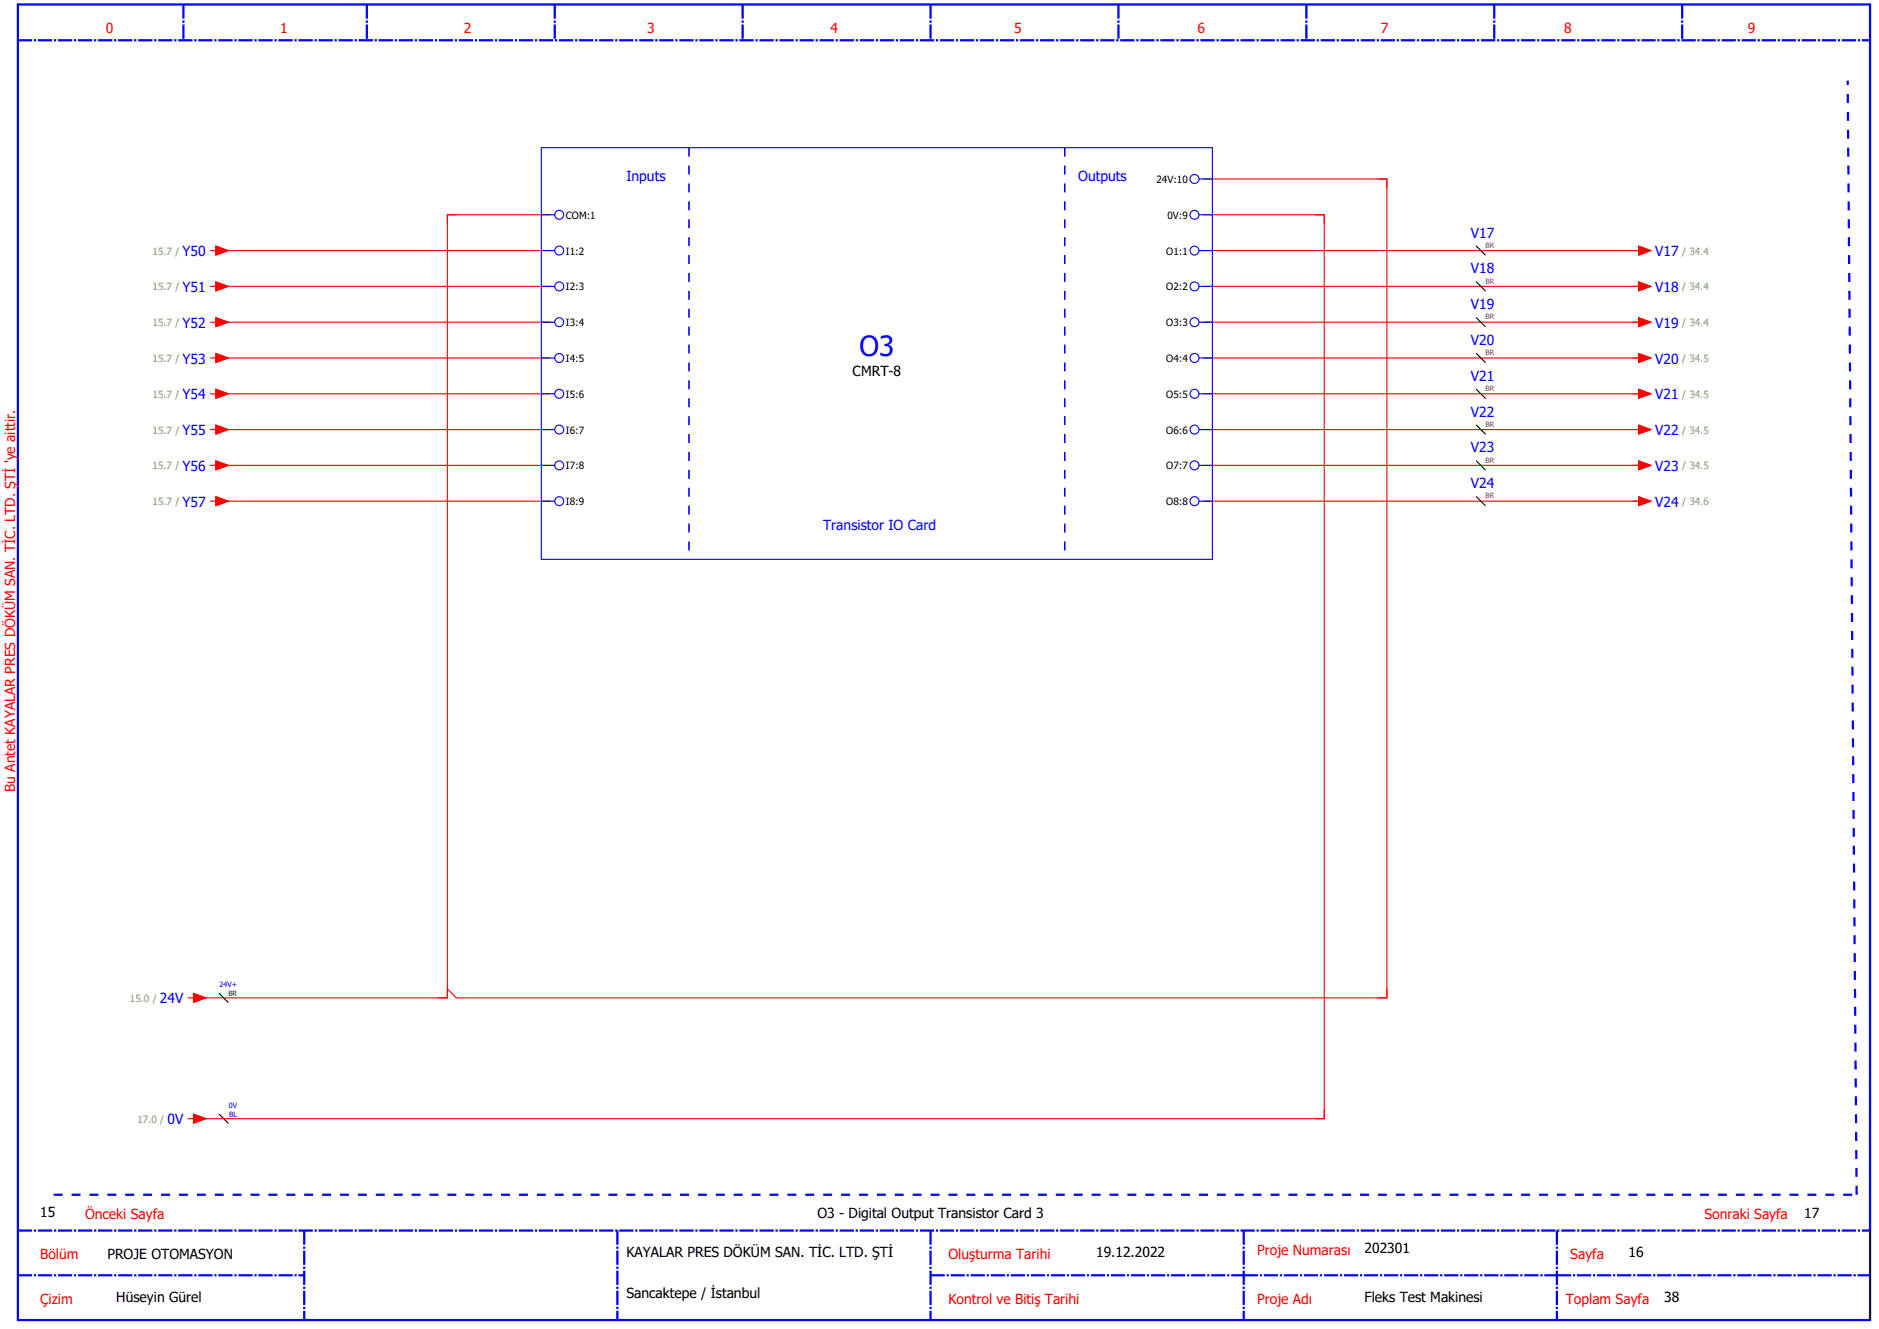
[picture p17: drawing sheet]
<svg xmlns="http://www.w3.org/2000/svg" width="420mm" height="297mm" viewBox="0 0 420 297" stroke-linecap="round" stroke-linejoin="round" font-family="sans-serif">
<defs><g id="words">
<text font-size="6.2" fill="#00f" x="192.1" y="79.6">O3</text>
<g font-size="3.1" fill="#f00">
<text x="23.7" y="7.4">0</text>
<text x="62.7" y="7.4">1</text>
<text x="103.7" y="7.4">2</text>
<text x="144.7" y="7.4">3</text>
<text x="185.7" y="7.4">4</text>
<text x="226.7" y="7.4">5</text>
<text x="267.7" y="7.4">6</text>
<text x="308.7" y="7.4">7</text>
<text x="349.7" y="7.4">8</text>
<text x="390.7" y="7.4">9</text>
<text x="3.4" y="177" transform="rotate(-90 3.4 177)">Bu Antet KAYALAR PRES DÖKÜM SAN. TİC. LTD. ŞTİ 'ye aittir.</text>
<text x="19" y="272.4">Önceki Sayfa</text>
<text x="381" y="272.4">Sonraki Sayfa</text>
<text x="9" y="281.4">Bölüm</text>
<text x="212" y="281.4">Oluşturma Tarihi</text>
<text x="281" y="280.4">Proje Numarası</text>
<text x="351" y="281.4">Sayfa</text>
<text x="9" y="291.4">Çizim</text>
<text x="212" y="291.4">Kontrol ve Bitiş Tarihi</text>
<text x="281" y="291.4">Proje Adı</text>
<text x="350" y="291.4">Toplam Sayfa</text>
</g>
<g font-size="3.1" fill="#00f">
<text x="140" y="40.4">Inputs</text>
<text x="241" y="40.4">Outputs</text>
<text x="328.8" y="53.1">V17</text>
<text x="40.8" y="57.2">Y50</text>
<text x="370" y="57.2">V17</text>
<text x="40.8" y="65.2">Y51</text>
<text x="328.8" y="61.1">V18</text>
<text x="370" y="65.2">V18</text>
<text x="328.8" y="69.1">V19</text>
<text x="40.8" y="73.2">Y52</text>
<text x="328.8" y="77.1">V20</text>
<text x="370" y="73.2">V19</text>
<text x="40.8" y="81.2">Y53</text>
<text x="370" y="81.2">V20</text>
<text x="40.8" y="89.2">Y54</text>
<text x="328.8" y="85.1">V21</text>
<text x="370" y="89.2">V21</text>
<text x="328.8" y="93.1">V22</text>
<text x="40.8" y="97.2">Y55</text>
<text x="328.8" y="101.1">V23</text>
<text x="370" y="97.2">V22</text>
<text x="40.8" y="105.2">Y56</text>
<text x="370" y="105.2">V23</text>
<text x="40.8" y="113.2">Y57</text>
<text x="328.8" y="109.1">V24</text>
<text x="370" y="113.2">V24</text>
<text x="184" y="118.4">Transistor IO Card</text>
<text x="35.8" y="224.2">24V</text>
<text x="37.5" y="251.2">0V</text>
</g>
<g font-size="3.1">
<text x="190.6" y="84">CMRT-8</text>
<text x="9" y="272">15</text>
<text x="182.7" y="272.2">O3 - Digital Output Transistor Card 3</text>
<text x="403.3" y="272.2">17</text>
<text x="24" y="281.4">PROJE OTOMASYON</text>
<text x="140" y="281">KAYALAR PRES DÖKÜM SAN. TİC. LTD. ŞTİ</text>
<text x="245" y="281">19.12.2022</text>
<text x="305" y="280">202301</text>
<text x="364" y="281">16</text>
<text x="26" y="291">Hüseyin Gürel</text>
<text x="140" y="290">Sancaktepe / İstanbul</text>
<text x="305" y="291">Fleks Test Makinesi</text>
<text x="372" y="291">38</text>
</g>
<g font-size="2.2">
<text x="258.5" y="40.9">24V:10</text>
<text x="126.5" y="48.9">COM:1</text>
<text x="260.9" y="48.9">0V:9</text>
<text x="126.5" y="56.9">I1:2</text>
<text x="260.7" y="56.9">O1:1</text>
<text x="126.5" y="64.9">I2:3</text>
<text x="260.7" y="64.9">O2:2</text>
<text x="126.5" y="72.9">I3:4</text>
<text x="260.7" y="72.9">O3:3</text>
<text x="126.5" y="80.9">I4:5</text>
<text x="260.7" y="80.9">O4:4</text>
<text x="126.5" y="88.9">I5:6</text>
<text x="260.7" y="88.9">O5:5</text>
<text x="126.5" y="96.9">I6:7</text>
<text x="260.7" y="96.9">O6:6</text>
<text x="126.5" y="104.9">I7:8</text>
<text x="260.7" y="104.9">O7:7</text>
<text x="126.5" y="112.9">I8:9</text>
<text x="260.7" y="112.9">O8:8</text>
</g>
<g font-size="2.2" fill="#7ca552">
<text x="34.1" y="56.9">15.7 /</text>
<text x="376" y="56.9">/ 34.4</text>
<text x="34.1" y="64.9">15.7 /</text>
<text x="376" y="64.9">/ 34.4</text>
<text x="34.1" y="72.9">15.7 /</text>
<text x="376" y="72.9">/ 34.4</text>
<text x="34.1" y="80.9">15.7 /</text>
<text x="376" y="80.9">/ 34.5</text>
<text x="34.1" y="88.9">15.7 /</text>
<text x="376" y="88.9">/ 34.5</text>
<text x="34.1" y="96.9">15.7 /</text>
<text x="376" y="96.9">/ 34.5</text>
<text x="34.1" y="104.9">15.7 /</text>
<text x="376" y="104.9">/ 34.5</text>
<text x="34.1" y="112.9">15.7 /</text>
<text x="376" y="112.9">/ 34.6</text>
<text x="29" y="223.9">15.0 /</text>
<text x="30.7" y="250.9">17.0 /</text>
</g>
<g font-size="1.6" fill="#7f3f3f">
<text x="332" y="55.4">BR</text>
<text x="332" y="63.4">BR</text>
<text x="332" y="71.4">BR</text>
<text x="332" y="79.4">BR</text>
<text x="332" y="87.4">BR</text>
<text x="332" y="95.4">BR</text>
<text x="332" y="103.4">BR</text>
<text x="332" y="111.4">BR</text>
</g>
<g font-size="1.6" fill="#00f">
<text x="49.1" y="220.6">24V+</text>
<text x="51.2" y="247.6">0V</text>
<text x="51.2" y="249.6">BL</text>
</g>
<text font-size="1.6" fill="#7f0000" x="51" y="222.6">BR</text>
</g></defs>
<path d="M4 1h414v294h-414z" fill="none" stroke="#00f" stroke-width=".5"/>
<g fill="none" stroke="#00f" stroke-width=".5" stroke-dasharray="3.2 .4 .5 .4" stroke-linecap="butt">
<path d="M4 9h414M41 1v8M82 1v8M124 1v8M166 1v8M208 1v8M250 1v8M292 1v8M334 1v8M376 1v8M4 275h414M68 275v20"/>
<path d="M138 275v20M208 275v20M278 275v20M348 275v20M4 285h64M208 285h70M278 285h70M348 285h70"/>
</g>
<path d="M418 275v20" fill="none" stroke="#000" stroke-width=".35"/>
<path d="M12 267h403M415 267l-2-249" fill="none" stroke="#00f" stroke-width=".5" stroke-dasharray="2 2" stroke-linecap="butt"/>
<g fill="none" stroke="#f00" stroke-width=".25">
<path d="M47 56h1.3M48.3 55l2.7 1-2.7 1zM49 56h74M123 48h-23v175h-56M269 40h41v183h-208l-2-2M269 48h27v202h-252M269 56h98M366.3 55l2.7 1-2.7 1zM47 64h1.3M47 72h1.3M48.3 63l2.7 1-2.7 1zM48.3 71l2.7 1-2.7 1z"/>
<path d="M48.3 79l2.7 1-2.7 1zM49 64h74M49 72h74M269 64h98M269 72h98M366.3 63l2.7 1-2.7 1zM366.3 71l2.7 1-2.7 1zM366.3 79l2.7 1-2.7 1zM47 80h1.3M47 88h1.3M47 96h1.3M48.3 87l2.7 1-2.7 1z"/>
<path d="M48.3 95l2.7 1-2.7 1zM49 80h74M49 88h74M49 96h74M269 80h98M269 88h98M269 96h98M366.3 87l2.7 1-2.7 1zM366.3 95l2.7 1-2.7 1zM47 104h1.3M47 112h1.3M48.3 103l2.7 1-2.7 1z"/>
<path d="M48.3 111l2.7 1-2.7 1zM49 104h74M49 112h74M269 104h98M269 112h98M366.3 103l2.7 1-2.7 1zM366.3 111l2.7 1-2.7 1zM42 223h1.2M43.2 222l2.8 1-2.8 1zM42 250h1.2M43.2 249l2.8 1-2.8 1z"/>
</g>
<path d="M154 33v92M238 33v92" fill="none" stroke="#00f" stroke-width=".35" stroke-dasharray="2 2" stroke-linecap="butt"/>
<g fill="none" stroke="#00f" stroke-width=".25">
<path d="M121 33h150v92h-150zM121 48h3M121 56h3M268 48h3M268 56h3M268 40h3M121 64h3M121 72h3M268 64h3M268 72h3M121 80h3M121 88h3"/>
<path d="M121 96h3M268 80h3M268 88h3M268 96h3M121 104h3M121 112h3M268 104h3M268 112h3"/>
<circle cx="267" cy="40" r="1"/>
<circle cx="125" cy="48" r="1"/>
<circle cx="125" cy="56" r="1"/>
<circle cx="267" cy="48" r="1"/>
<circle cx="267" cy="56" r="1"/>
<circle cx="125" cy="80" r="1"/>
<circle cx="125" cy="64" r="1"/>
<circle cx="125" cy="72" r="1"/>
<circle cx="267" cy="80" r="1"/>
<circle cx="267" cy="72" r="1"/>
<circle cx="267" cy="64" r="1"/>
<circle cx="125" cy="88" r="1"/>
<circle cx="125" cy="96" r="1"/>
<circle cx="267" cy="88" r="1"/>
<circle cx="267" cy="96" r="1"/>
<circle cx="125" cy="112" r="1"/>
<circle cx="125" cy="104" r="1"/>
<circle cx="267" cy="112" r="1"/>
<circle cx="267" cy="104" r="1"/>
</g>
<g fill="#f00" stroke="#f00" stroke-width=".22">
<path d="M43.2 222l2.8 1-2.8 1z"/>
<path d="M43.2 249l2.8 1-2.8 1z"/>
<path d="M48.3 55l2.7 1-2.7 1z"/>
<path d="M48.3 63l2.7 1-2.7 1z"/>
<path d="M48.3 71l2.7 1-2.7 1z"/>
<path d="M48.3 79l2.7 1-2.7 1z"/>
<path d="M48.3 87l2.7 1-2.7 1z"/>
<path d="M48.3 95l2.7 1-2.7 1z"/>
<path d="M48.3 103l2.7 1-2.7 1z"/>
<path d="M48.3 111l2.7 1-2.7 1z"/>
<path d="M366.3 55l2.7 1-2.7 1z"/>
<path d="M366.3 63l2.7 1-2.7 1z"/>
<path d="M366.3 71l2.7 1-2.7 1z"/>
<path d="M366.3 79l2.7 1-2.7 1z"/>
<path d="M366.3 87l2.7 1-2.7 1z"/>
<path d="M366.3 95l2.7 1-2.7 1z"/>
<path d="M366.3 103l2.7 1-2.7 1z"/>
<path d="M366.3 111l2.7 1-2.7 1z"/>
</g>
<path d="M330 55l2 2M330 63l2 2M330 71l2 2M330 79l2 2M330 87l2 2M330 95l2 2M330 103l2 2M330 111l2 2M49 222l2 2M49 249l2 2" fill="none" stroke="#000" stroke-width=".25"/>
<use href="#words"/>
</svg>
